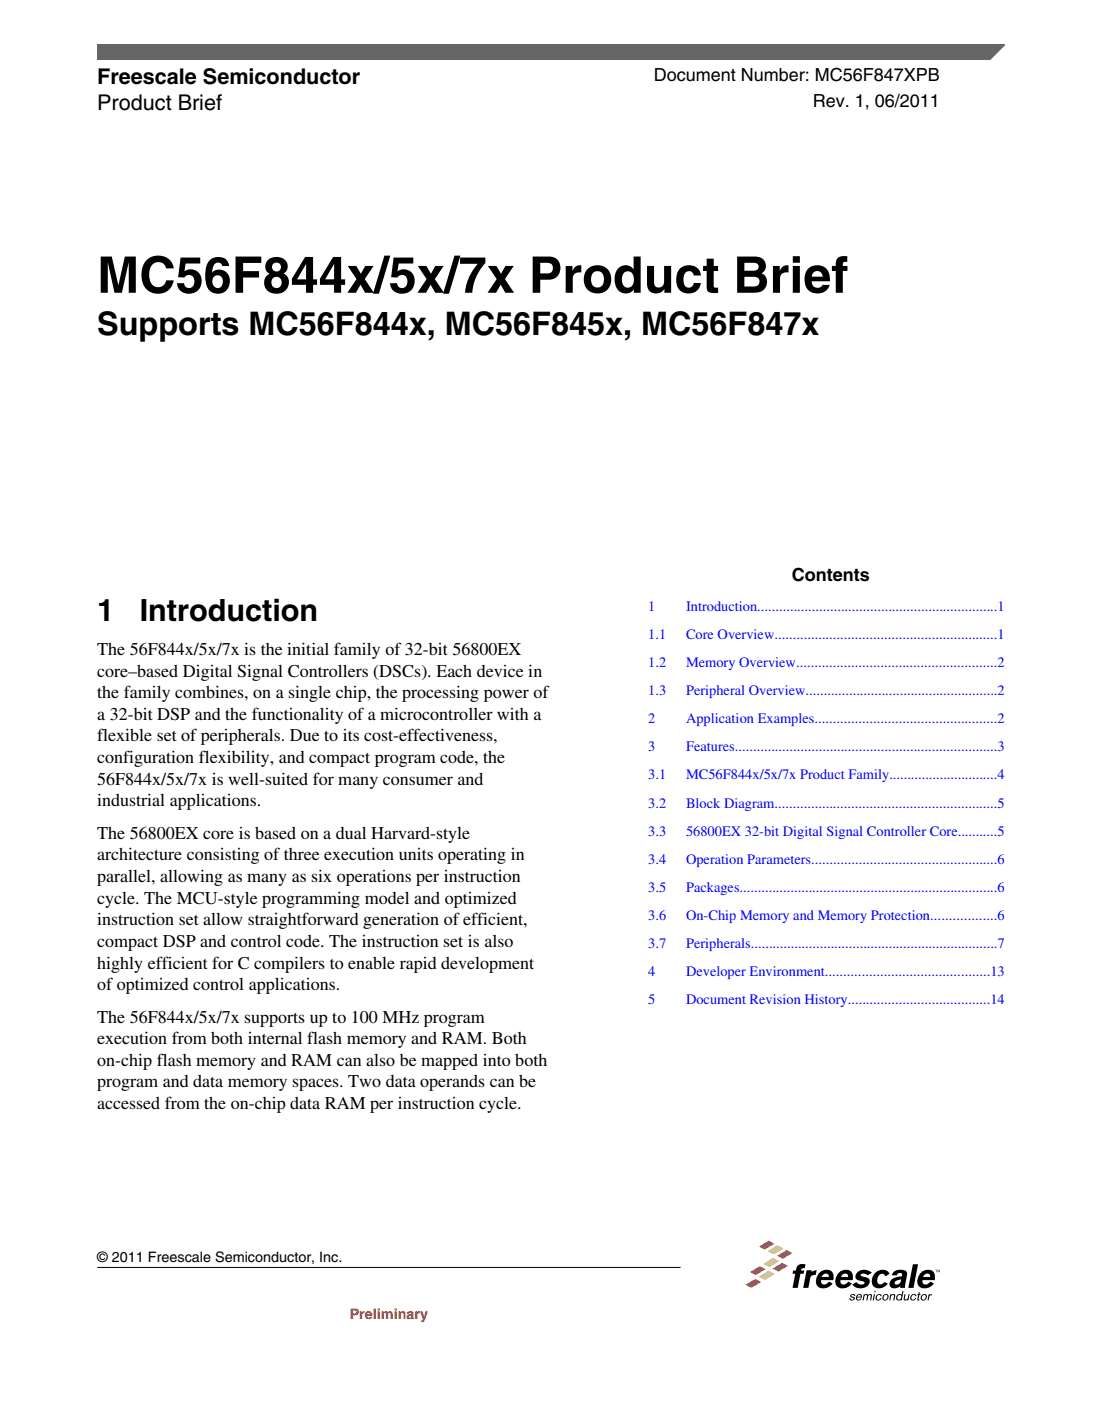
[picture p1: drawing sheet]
<svg xmlns="http://www.w3.org/2000/svg" width="216mm" height="274mm" viewBox="0 0 216 274" stroke-linecap="round" stroke-linejoin="round" font-family="sans-serif">
<defs><g id="words">
<text font-size="9.9" x="19.1" y="57.3">MC56F844x/5x/7x Product Brief</text>
<text font-size="6.3" x="19" y="65.6">Supports MC56F844x, MC56F845x, MC56F847x</text>
<g font-size="6">
<text x="19" y="121.6">1</text>
<text x="27.4" y="121.6">Introduction</text>
</g>
<g font-size="4.2">
<text x="19.1" y="16.5">Freescale Semiconductor</text>
<text x="19.1" y="21.6">Product Brief</text>
</g>
<g font-size="3.5">
<text x="128.1" y="15.9">Document Number: MC56F847XPB</text>
<text x="159.2" y="21">Rev. 1, 06/2011</text>
<text x="155.1" y="113.8">Contents</text>
<text x="19.1" y="128.3">The 56F844x/5x/7x is the initial family of 32-bit 56800EX</text>
<text x="19.1" y="132.5">core–based Digital Signal Controllers (DSCs). Each device in</text>
<text x="19.1" y="136.7">the family combines, on a single chip, the processing power of</text>
<text x="19.1" y="141">a 32-bit DSP and the functionality of a microcontroller with a</text>
<text x="19.1" y="145.2">flexible set of peripherals. Due to its cost-effectiveness,</text>
<text x="19.1" y="149.4">configuration flexibility, and compact program code, the</text>
<text x="19.1" y="153.7">56F844x/5x/7x is well-suited for many consumer and</text>
<text x="19.1" y="157.9">industrial applications.</text>
<text x="19.1" y="164.2">The 56800EX core is based on a dual Harvard-style</text>
<text x="19.1" y="168.5">architecture consisting of three execution units operating in</text>
<text x="19.1" y="172.7">parallel, allowing as many as six operations per instruction</text>
<text x="19.1" y="176.9">cycle. The MCU-style programming model and optimized</text>
<text x="19.1" y="181.2">instruction set allow straightforward generation of efficient,</text>
<text x="19.1" y="185.4">compact DSP and control code. The instruction set is also</text>
<text x="19.1" y="189.6">highly efficient for C compilers to enable rapid development</text>
<text x="19.1" y="193.9">of optimized control applications.</text>
<text x="19.1" y="200.2">The 56F844x/5x/7x supports up to 100 MHz program</text>
<text x="19.1" y="204.5">execution from both internal flash memory and RAM. Both</text>
<text x="19.1" y="208.7">on-chip flash memory and RAM can also be mapped into both</text>
<text x="19.1" y="212.9">program and data memory spaces. Two data operands can be</text>
<text x="19.1" y="217.2">accessed from the on-chip data RAM per instruction cycle.</text>
</g>
<g font-size="2.8" fill="#00f">
<text x="127" y="119.6">1</text>
<text x="134.4" y="119.6">Introduction..................................................................1</text>
<text x="127" y="125.1">1.1</text>
<text x="134.4" y="125.1">Core Overview.............................................................1</text>
<text x="127" y="130.6">1.2</text>
<text x="134.4" y="130.6">Memory Overview.......................................................2</text>
<text x="127" y="136.1">1.3</text>
<text x="134.4" y="136.1">Peripheral Overview.....................................................2</text>
<text x="127" y="141.6">2</text>
<text x="134.4" y="141.6">Application Examples..................................................2</text>
<text x="127" y="147.1">3</text>
<text x="134.4" y="147.1">Features........................................................................3</text>
<text x="127" y="152.6">3.1</text>
<text x="134.4" y="152.6">MC56F844x/5x/7x Product Family..............................4</text>
<text x="127" y="158.1">3.2</text>
<text x="134.4" y="158.1">Block Diagram.............................................................5</text>
<text x="127" y="163.6">3.3</text>
<text x="134.4" y="163.6">56800EX 32-bit Digital Signal Controller Core...........5</text>
<text x="127" y="169.1">3.4</text>
<text x="134.4" y="169.1">Operation Parameters...................................................6</text>
<text x="127" y="174.6">3.5</text>
<text x="134.4" y="174.6">Packages.......................................................................6</text>
<text x="127" y="180.1">3.6</text>
<text x="127" y="185.6">3.7</text>
<text x="134.4" y="180.1">On-Chip Memory and Memory Protection..................6</text>
<text x="134.4" y="185.6">Peripherals....................................................................7</text>
<text x="127" y="191.1">4</text>
<text x="134.4" y="191.1">Developer Environment.............................................13</text>
<text x="127" y="196.6">5</text>
<text x="134.4" y="196.6">Document Revision History.......................................14</text>
</g>
<text font-size="2.8" x="19" y="247.1">© 2011 Freescale Semiconductor, Inc.</text>
<text font-size="2.8" fill="#f00" x="68.5" y="258.3">Preliminary</text>
</g></defs>
<path d="M19.1 8.7h177.8l-5.7 3.1h-172.1z" fill="#666"/>
<path d="M19.1 11.8v-3.1h177.8l-3.1 3.1" fill="none" stroke="#666" stroke-width=".28"/>
<path d="M19 248.2h114.3" fill="none" stroke="#000" stroke-width=".2"/>
<g fill="#000">
<path d="M166.7 253.5a.51 .51 0 0 1 .8 .3h-.2v-.2a.32 .32 0 0 0-.5 .1l.6 .3 .1 .3a.55 .55 0 0 1-.6 .4 .55 .55 0 0 1-.5-.5h.3v.2l.2 .1 .4-.2-.7-.3zM169.2 253.4h.2v.2l.5-.2 .2 .2 .3-.2h.3l.1 .4-.1 .8h-.3l.2-.8-.2-.2-.3 .2-.2 .8h-.2l.2-.8-.2-.2-.3 .2-.2 .8h-.2zM171.8 253.6a.56 .56 0 0 1 1 .2h-.3v-.1a.47 .47 0 0 0-.7 .1 .47 .47 0 0 0 .3 .7l.4-.3h.2a.61 .61 0 0 1-1 .4 .61 .61 0 0 1 .1-1zM174.4 253.4h.3l-.1 .2 .4-.2 .4 .2-.2 1h-.2l.2-.9-.2-.1-.4 .1-.2 .9h-.2zM177.2 253.4h.2l-.1 1 .2 .1 .3-.2 .2-.9h.2l-.2 1.2h-.2v-.1l-.4 .2-.3-.2zM178.6 253.6a.56 .56 0 0 1 .9 .2h-.2v-.1a.47 .47 0 0 0-.7 .1 .47 .47 0 0 0 .2 .7l.5-.3h.2a.61 .61 0 0 1-1 .4 .61 .61 0 0 1 .1-1zM180 253h.2l-.1 .4h.3l-.1 .2h-.2l-.2 .8 .2 .1v.1l-.2 .1-.2-.2 .2-.9h-.2v-.2h.2zM181.9 253.4h.3l-.1 .2 .5-.2v.2l-.5 .2-.2 .8h-.2zM183.3 248.6h.3l-.1 .1v.4l-.1-.4zM183.7 248.6l.2 .4 .2-.4v.5v-.4l-.2 .4-.2-.4v.4z"/>
<path d="M167.9 253.5a.53 .53 0 0 1 .7-.1 .53 .53 0 0 1 .2 .7h-.9v.2a.36 .36 0 0 0 .4 .2 .36 .36 0 0 0 .3-.3h.2a.61 .61 0 0 1-1 .4 .61 .61 0 0 1 .1-1.1zM168 253.7v.2h.7l-.1-.2a.34 .34 0 0 0-.6 0z"/>
<path d="M171.2 253.4h.2l-.2 1.2h-.2zM171.3 252.8h.2v.2h-.2z"/>
<path d="M173.1 253.6a.59 .59 0 0 1 .9 0 .59 .59 0 0 1-.2 .9 .59 .59 0 0 1-.9-.1 .59 .59 0 0 1 .2-.8zM173.3 253.6l-.1 .2a.42 .42 0 0 0 .2 .7 .51 .51 0 0 0 .4-.4 .51 .51 0 0 0-.2-.6z"/>
<path d="M175.8 253.6a.56 .56 0 0 1 .9 0l.1-.8h.2l-.3 1.8h-.3l.1-.1a.54 .54 0 0 1-.8 0 .54 .54 0 0 1 0-.7zM176 253.6a.48 .48 0 0 0-.2 .5 .48 .48 0 0 0 .3 .4 .48 .48 0 0 0 .5-.4 .48 .48 0 0 0-.3-.6z"/>
<path d="M180.6 253.6a.59 .59 0 0 1 .9 0 .59 .59 0 0 1-.2 .9 .59 .59 0 0 1-.9-.1 .59 .59 0 0 1 .2-.8zM180.8 253.6l-.1 .2a.42 .42 0 0 0 .2 .7 .51 .51 0 0 0 .4-.4 .51 .51 0 0 0-.2-.6z"/>
</g>
<path d="M148.7 244.1l1.9-1.2 1.2 .6-2 1.2z" fill="#f26522"/>
<path d="M150.4 245l1.9-1.2 1.2 .6-1.9 1.2z" fill="#ffc20e"/>
<path d="M152.2 245.9l1.9-1.1 1.2 .6-1.9 1.1z" fill="#f26522"/>
<path d="M149.6 247.5l1.9-1.2 1.1 .6-1.9 1.2z" fill="#ffc20e"/>
<g fill="#f26522">
<path d="M151.3 248.4l1.9-1.1 1.2 .6-1.9 1.1z"/>
<path d="M146.9 249.1l1.9-1.2 1.2 .6-1.9 1.2z"/>
</g>
<path d="M148.7 250l1.9-1.2 1.2 .6-1.9 1.2z" fill="#ffc20e"/>
<path d="M146.1 251.6l1.9-1.2 1.1 .6-1.9 1.2z" fill="#f26522"/>
<g fill="#000">
<path d="M156.4 247.7l.8-.2 .6 .1-.1 .7h-.3a.39 .39 0 0 0-.5 .5h.7l-.2 .6h-.6l-.5 2.8h-1l.5-2.8h-.5l.1-.6h.5l.2-.6zM158 248.7h1v.4l1-.4-.2 .9h-.1a.82 .82 0 0 0-.9 .6l-.4 2h-1zM168.1 249a2.18 2.18 0 0 1 2.7 .2l-.8 .5-.7-.3a.58 .58 0 0 0-.7 .2 1.28 1.28 0 0 0 1.2 .5l.3 .2a1.25 1.25 0 0 1-1.1 1.9h-.8a1.73 1.73 0 0 1-1.2-.7l.8-.5 .7 .5a.75 .75 0 0 0 .9-.3l-.1-.2-.4-.1a1.11 1.11 0 0 1-1.3-1.1zM171.6 249.1a1.7 1.7 0 0 1 2.7 .3l-.9 .5-.1-.3a.89 .89 0 0 0-1 0 .89 .89 0 0 0-.4 .8 .75 .75 0 0 0 .4 1 .75 .75 0 0 0 1-.4l.6 .3a1.94 1.94 0 0 1-2.8 .5 2.17 2.17 0 0 1 .5-2.7zM178.9 247.5h1l-.9 4.7h-1z"/>
<path d="M160.6 249.1a2.05 2.05 0 0 0-.2 2.9 2.15 2.15 0 0 0 2.7-.7l-.7-.4-.2 .3a.7 .7 0 0 1-.9 .3 .7 .7 0 0 1-.4-.8h2.4a1.48 1.48 0 0 0-.5-1.8 1.48 1.48 0 0 0-1.8 0zM161.3 249.5a.6 .6 0 0 1 .7-.1 .6 .6 0 0 1 .4 .6h-1.4z"/>
<path d="M164.4 249.1a2.05 2.05 0 0 0-.2 2.9 2.15 2.15 0 0 0 2.7-.7l-.7-.4-.3 .3a.7 .7 0 0 1-.8 .3 .7 .7 0 0 1-.4-.8h2.3a1.48 1.48 0 0 0-.4-1.8 1.48 1.48 0 0 0-1.8 0zM165.1 249.5a.6 .6 0 0 1 .7-.1 .6 .6 0 0 1 .4 .6h-1.4z"/>
<path d="M174.9 249.2a2.12 2.12 0 0 1 2.7-.3l.1 .7-.4 2.6h-.9v-.4a1.47 1.47 0 0 1-2 .1 1.35 1.35 0 0 1 1.3-1.8l1-.2v-.5a.61 .61 0 0 0-1 .3h-1zM175.4 250.9l-.1 .5a.83 .83 0 0 0 .9 0 .83 .83 0 0 0 .4-.9z"/>
<path d="M180.5 249.1a2.05 2.05 0 0 0-.3 2.9 2.15 2.15 0 0 0 2.8-.7l-.7-.4-.3 .3a.7 .7 0 0 1-.9 .3 .7 .7 0 0 1-.4-.8h2.4a1.48 1.48 0 0 0-.4-1.8 1.48 1.48 0 0 0-1.8 0zM181.2 249.5a.6 .6 0 0 1 .7-.1 .6 .6 0 0 1 .3 .6h-1.3z"/>
</g>
<use href="#words"/>
</svg>
